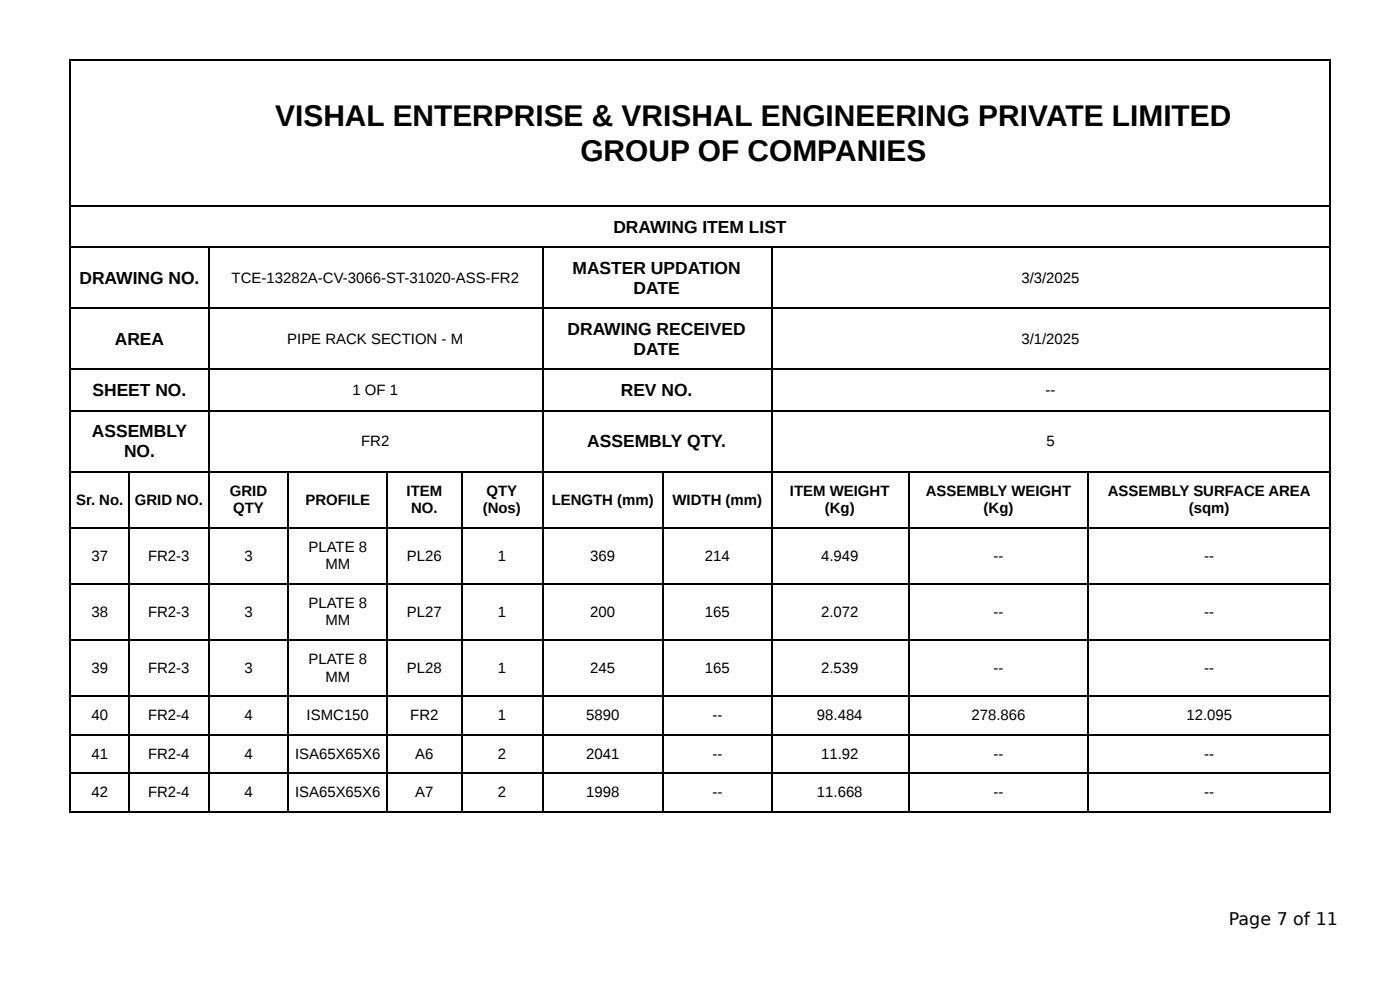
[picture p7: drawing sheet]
<svg xmlns="http://www.w3.org/2000/svg" width="297mm" height="210mm" viewBox="0 0 297 210" stroke-linecap="round" stroke-linejoin="round" font-family="sans-serif">
<defs><g id="words">
<g font-size="6.3">
<text x="58.5" y="26.7">VISHAL ENTERPRISE &amp; VRISHAL ENGINEERING PRIVATE LIMITED</text>
<text x="123.3" y="34.1">GROUP OF COMPANIES</text>
</g>
<g font-size="3.7">
<text x="130.3" y="49.5">DRAWING ITEM LIST</text>
<text x="121.6" y="58.2">MASTER UPDATION</text>
<text x="16.9" y="60.3">DRAWING NO.</text>
<text x="134.6" y="62.4">DATE</text>
<text x="120.5" y="71.2">DRAWING RECEIVED</text>
<text x="24.4" y="73.3">AREA</text>
<text x="134.6" y="75.4">DATE</text>
<text x="19.6" y="84.1">SHEET NO.</text>
<text x="131.8" y="84.1">REV NO.</text>
<text x="19.5" y="92.9">ASSEMBLY</text>
<text x="124.7" y="95">ASSEMBLY QTY.</text>
<text x="26.3" y="97.1">NO.</text>
<text x="261" y="196.3">Page 7 of 11</text>
</g>
<g font-size="3.2">
<text x="49.2" y="60.1">TCE-13282A-CV-3066-ST-31020-ASS-FR2</text>
<text x="216.9" y="60.1">3/3/2025</text>
<text x="61" y="73">PIPE RACK SECTION - M</text>
<text x="216.9" y="73">3/1/2025</text>
<text x="74.9" y="83.9">1 OF 1</text>
<text x="222.1" y="83.9">--</text>
<text x="76.7" y="94.7">FR2</text>
<text x="222.2" y="94.7">5</text>
<text x="16.2" y="107.2">Sr. No.</text>
<text x="28.6" y="107.2">GRID NO.</text>
<text x="48.8" y="105.3">GRID</text>
<text x="64.9" y="107.2">PROFILE</text>
<text x="86.3" y="105.3">ITEM</text>
<text x="103.3" y="105.3">QTY</text>
<text x="117.2" y="107.2">LENGTH (mm)</text>
<text x="142.8" y="107.2">WIDTH (mm)</text>
<text x="167.8" y="105.3">ITEM WEIGHT</text>
<text x="196.6" y="105.3">ASSEMBLY WEIGHT</text>
<text x="235.3" y="105.3">ASSEMBLY SURFACE AREA</text>
<text x="49.5" y="109">QTY</text>
<text x="87.3" y="109">NO.</text>
<text x="102.5" y="109">(Nos)</text>
<text x="175.2" y="109">(Kg)</text>
<text x="208.9" y="109">(Kg)</text>
<text x="252.5" y="109">(sqm)</text>
<text x="19.4" y="119.1">37</text>
<text x="31.5" y="119.1">FR2-3</text>
<text x="51.9" y="119.1">3</text>
<text x="65.5" y="117.2">PLATE 8</text>
<text x="86.4" y="119.1">PL26</text>
<text x="105.7" y="119.1">1</text>
<text x="125.4" y="119.1">369</text>
<text x="149.7" y="119.1">214</text>
<text x="174.4" y="119.1">4.949</text>
<text x="211" y="119.1">--</text>
<text x="255.8" y="119.1">--</text>
<text x="69.1" y="120.9">MM</text>
<text x="19.4" y="131">38</text>
<text x="31.5" y="131">FR2-3</text>
<text x="51.9" y="131">3</text>
<text x="65.5" y="129.1">PLATE 8</text>
<text x="86.4" y="131">PL27</text>
<text x="105.7" y="131">1</text>
<text x="125.4" y="131">200</text>
<text x="149.7" y="131">165</text>
<text x="174.4" y="131">2.072</text>
<text x="211" y="131">--</text>
<text x="255.8" y="131">--</text>
<text x="69.1" y="132.8">MM</text>
<text x="19.4" y="142.9">39</text>
<text x="31.5" y="142.9">FR2-3</text>
<text x="51.9" y="142.9">3</text>
<text x="65.5" y="141">PLATE 8</text>
<text x="86.4" y="142.9">PL28</text>
<text x="105.7" y="142.9">1</text>
<text x="125.4" y="142.9">245</text>
<text x="149.7" y="142.9">165</text>
<text x="174.4" y="142.9">2.539</text>
<text x="211" y="142.9">--</text>
<text x="255.8" y="142.9">--</text>
<text x="69.1" y="144.7">MM</text>
<text x="19.4" y="152.9">40</text>
<text x="31.5" y="152.9">FR2-4</text>
<text x="51.9" y="152.9">4</text>
<text x="65.1" y="152.9">ISMC150</text>
<text x="87.1" y="152.9">FR2</text>
<text x="105.7" y="152.9">1</text>
<text x="124.5" y="152.9">5890</text>
<text x="151.3" y="152.9">--</text>
<text x="173.5" y="152.9">98.484</text>
<text x="206.3" y="152.9">278.866</text>
<text x="252" y="152.9">12.095</text>
<text x="19.4" y="161.1">41</text>
<text x="31.5" y="161.1">FR2-4</text>
<text x="51.9" y="161.1">4</text>
<text x="62.7" y="161.1">ISA65X65X6</text>
<text x="88.2" y="161.1">A6</text>
<text x="105.7" y="161.1">2</text>
<text x="124.5" y="161.1">2041</text>
<text x="151.3" y="161.1">--</text>
<text x="174.4" y="161.1">11.92</text>
<text x="211" y="161.1">--</text>
<text x="255.8" y="161.1">--</text>
<text x="19.4" y="169.3">42</text>
<text x="31.5" y="169.3">FR2-4</text>
<text x="51.9" y="169.3">4</text>
<text x="62.7" y="169.3">ISA65X65X6</text>
<text x="88.2" y="169.3">A7</text>
<text x="105.7" y="169.3">2</text>
<text x="124.5" y="169.3">1998</text>
<text x="151.3" y="169.3">--</text>
<text x="173.5" y="169.3">11.668</text>
<text x="211" y="169.3">--</text>
<text x="255.8" y="169.3">--</text>
</g>
</g></defs>
<g fill="none" stroke="#000" stroke-width=".26">
<path d="M14.8 12.8h267.8M14.9 12.7v159.8M282.4 12.7v159.8M14.8 43.8h267.8M14.8 52.5h267.8M44.3 52.7v119.8M115.2 52.7v119.8M163.9 52.7v119.8M14.8 65.5h267.8M14.8 78.4h267.8M14.8 87.2h267.8M14.8 100.1h267.8"/>
<path d="M14.8 112.1h267.8M27.4 100.3v72.2M61.3 100.3v72.2M82.2 100.3v72.2M98 100.3v72.2M140.9 100.3v72.2M193 100.3v72.2M231.1 100.3v72.2M14.8 124h267.8M14.8 135.9h267.8M14.8 147.8h267.8M14.8 156h267.8"/>
<path d="M14.8 164.2h267.8M14.8 172.4h267.8"/>
</g>
<use href="#words"/>
</svg>
